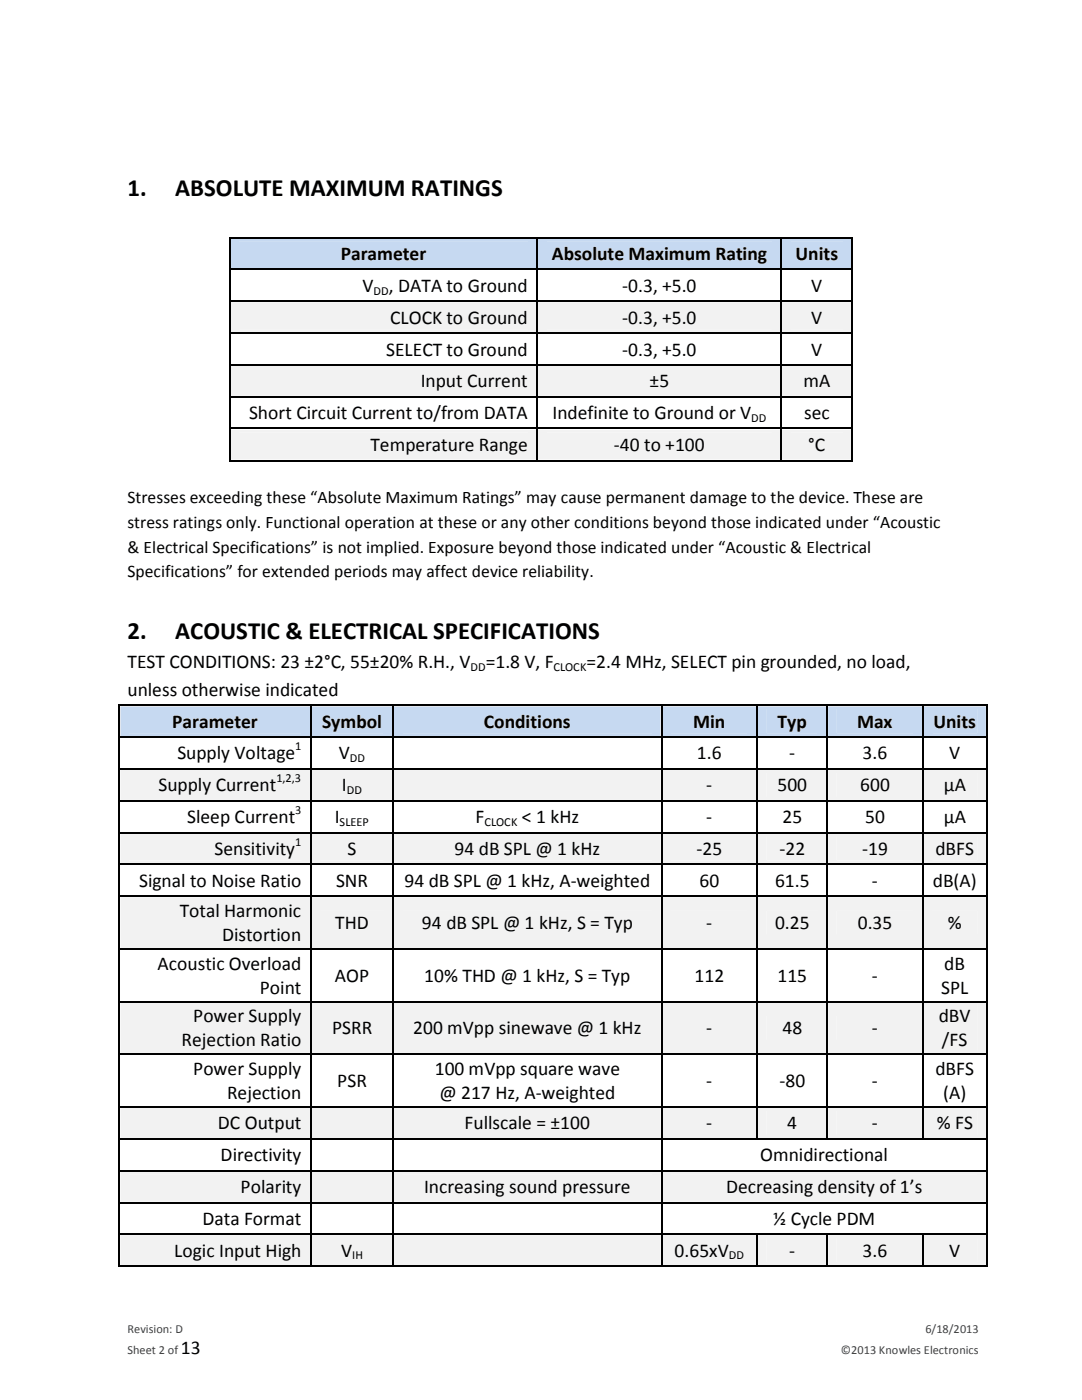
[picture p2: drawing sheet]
<svg xmlns="http://www.w3.org/2000/svg" width="216mm" height="279mm" viewBox="0 0 216 279" stroke-linecap="round" stroke-linejoin="round" font-family="sans-serif">
<defs><g id="words">
<g font-size="5">
<text x="25.4" y="39.1">1.</text>
<text x="35" y="39.1">ABSOLUTE MAXIMUM RATINGS</text>
<text x="25.4" y="127.5">2.</text>
<text x="35" y="127.5">ACOUSTIC &amp; ELECTRICAL SPECIFICATIONS</text>
</g>
<g font-size="3.9">
<text x="68" y="51.9">Parameter</text>
<text x="110.1" y="51.9">Absolute Maximum Rating</text>
<text x="158.7" y="51.9">Units</text>
<text x="72.3" y="58.3">V</text>
<text x="77.6" y="58.3">, DATA to Ground</text>
<text x="124.2" y="58.3">-0.3, +5.0</text>
<text x="161.9" y="58.3">V</text>
<text x="77.9" y="64.6">CLOCK to Ground</text>
<text x="124.2" y="64.6">-0.3, +5.0</text>
<text x="161.9" y="64.6">V</text>
<text x="77" y="71">SELECT to Ground</text>
<text x="124.2" y="71">-0.3, +5.0</text>
<text x="161.9" y="71">V</text>
<text x="83.9" y="77.3">Input Current</text>
<text x="129.6" y="77.3">±5</text>
<text x="160.3" y="77.3">mA</text>
<text x="49.7" y="83.7">Short Circuit Current to/from DATA</text>
<text x="110.2" y="83.7">Indefinite to Ground or V</text>
<text x="160.4" y="83.7">sec</text>
<text x="73.9" y="90">Temperature Range</text>
<text x="122.5" y="90">-40 to +100</text>
<text x="161.3" y="90">°C</text>
<text x="25.4" y="133.4">TEST CONDITIONS: 23 ±2°C, 55±20% R.H., V</text>
<text x="96.9" y="133.4">=1.8 V, F</text>
<text x="117" y="133.4">=2.4 MHz, SELECT pin grounded, no load,</text>
<text x="25.4" y="138.8">unless otherwise indicated</text>
<text x="34.4" y="145.2">Parameter</text>
<text x="64.3" y="145.2">Symbol</text>
<text x="96.6" y="145.2">Conditions</text>
<text x="138.3" y="145.2">Min</text>
<text x="155.2" y="145.2">Typ</text>
<text x="171" y="145.2">Max</text>
<text x="186.3" y="145.2">Units</text>
<text x="35.4" y="151.6">Supply Voltage</text>
<text x="67.6" y="151.6">V</text>
<text x="139.1" y="151.6">1.6</text>
<text x="157.5" y="151.6">-</text>
<text x="172.1" y="151.6">3.6</text>
<text x="189.4" y="151.6">V</text>
<text x="31.6" y="157.9">Supply Current</text>
<text x="68.2" y="157.9">I</text>
<text x="140.9" y="157.9">-</text>
<text x="155.2" y="157.9">500</text>
<text x="171.7" y="157.9">600</text>
<text x="188.3" y="157.9">µA</text>
<text x="37.3" y="164.3">Sleep Current</text>
<text x="66.8" y="164.3">I</text>
<text x="94.9" y="164.3">F</text>
<text x="104.1" y="164.3">&lt; 1 kHz</text>
<text x="140.9" y="164.3">-</text>
<text x="156.1" y="164.3">25</text>
<text x="172.6" y="164.3">50</text>
<text x="188.3" y="164.3">µA</text>
<text x="42.8" y="170.6">Sensitivity</text>
<text x="69.3" y="170.6">S</text>
<text x="90.7" y="170.6">94 dB SPL @ 1 kHz</text>
<text x="139" y="170.6">-25</text>
<text x="155.5" y="170.6">-22</text>
<text x="172" y="170.6">-19</text>
<text x="186.6" y="170.6">dBFS</text>
<text x="27.8" y="177">Signal to Noise Ratio</text>
<text x="67.1" y="177">SNR</text>
<text x="80.7" y="177">94 dB SPL @ 1 kHz, A-weighted</text>
<text x="139.6" y="177">60</text>
<text x="154.6" y="177">61.5</text>
<text x="174" y="177">-</text>
<text x="186.1" y="177">dB(A)</text>
<text x="35.9" y="183">Total Harmonic</text>
<text x="66.9" y="185.4">THD</text>
<text x="84.2" y="185.4">94 dB SPL @ 1 kHz, S = Typ</text>
<text x="140.9" y="185.4">-</text>
<text x="154.6" y="185.4">0.25</text>
<text x="171.2" y="185.4">0.35</text>
<text x="189.1" y="185.4">%</text>
<text x="44.3" y="187.8">Distortion</text>
<text x="31.5" y="193.5">Acoustic Overload</text>
<text x="66.8" y="195.9">AOP</text>
<text x="84.7" y="195.9">10% THD @ 1 kHz, S = Typ</text>
<text x="138.6" y="195.9">112</text>
<text x="155.2" y="195.9">115</text>
<text x="174" y="195.9">-</text>
<text x="188.4" y="193.5">dB</text>
<text x="51.8" y="198.3">Point</text>
<text x="187.8" y="198.3">SPL</text>
<text x="36.2" y="208.8">Rejection Ratio</text>
<text x="38.6" y="204">Power Supply</text>
<text x="66.3" y="206.4">PSRR</text>
<text x="82.5" y="206.4">200 mVpp sinewave @ 1 kHz</text>
<text x="140.9" y="206.4">-</text>
<text x="156.1" y="206.4">48</text>
<text x="174" y="206.4">-</text>
<text x="187.3" y="204">dBV</text>
<text x="188" y="208.8">/FS</text>
<text x="38.6" y="214.6">Power Supply</text>
<text x="86.7" y="214.6">100 mVpp square wave</text>
<text x="186.6" y="214.6">dBFS</text>
<text x="45.3" y="219.3">Rejection</text>
<text x="67.3" y="217">PSR</text>
<text x="87.7" y="219.3">@ 217 Hz, A-weighted</text>
<text x="140.9" y="217">-</text>
<text x="155.5" y="217">-80</text>
<text x="174" y="217">-</text>
<text x="188.2" y="219.3">(A)</text>
<text x="43.5" y="225.4">DC Output</text>
<text x="92.7" y="225.4">Fullscale = ±100</text>
<text x="140.9" y="225.4">-</text>
<text x="157.1" y="225.4">4</text>
<text x="174" y="225.4">-</text>
<text x="186.9" y="225.4">% FS</text>
<text x="44" y="231.7">Directivity</text>
<text x="151.7" y="231.7">Omnidirectional</text>
<text x="48" y="238.1">Polarity</text>
<text x="84.6" y="238.1">Increasing sound pressure</text>
<text x="144.9" y="238.1">Decreasing density of 1’s</text>
<text x="40.4" y="244.4">Data Format</text>
<text x="154.3" y="244.4">½ Cycle PDM</text>
<text x="34.8" y="250.8">Logic Input High</text>
<text x="68.1" y="250.8">V</text>
<text x="134.6" y="250.8">0.65xV</text>
<text x="157.5" y="250.8">-</text>
<text x="172.1" y="250.8">3.6</text>
<text x="189.4" y="250.8">V</text>
<text x="36.1" y="270.3">13</text>
</g>
<g font-size="3.5">
<text x="25.4" y="100.4">Stresses exceeding these “Absolute Maximum Ratings” may cause permanent damage to the device. These are</text>
<text x="25.4" y="105.3">stress ratings only. Functional operation at these or any other conditions beyond those indicated under “Acoustic</text>
<text x="25.4" y="110.3">&amp; Electrical Specifications” is not implied. Exposure beyond those indicated under “Acoustic &amp; Electrical</text>
<text x="25.4" y="115.2">Specifications” for extended periods may affect device reliability.</text>
</g>
<g font-size="2.5">
<text x="74.5" y="58.8">DD</text>
<text x="149.9" y="84.2">DD</text>
<text x="93.9" y="133.9">DD</text>
<text x="110.4" y="133.9">CLOCK</text>
<text x="58.9" y="149.8">1</text>
<text x="69.8" y="152.1">DD</text>
<text x="55.2" y="156.1">1,2,3</text>
<text x="69.2" y="158.5">DD</text>
<text x="58.9" y="162.5">3</text>
<text x="67.8" y="164.8">SLEEP</text>
<text x="96.7" y="164.8">CLOCK</text>
<text x="58.9" y="168.8">1</text>
<text x="70.3" y="251.3">IH</text>
<text x="145.4" y="251.3">DD</text>
</g>
<g font-size="2.5" fill="#404040">
<text x="25.4" y="265.9">Revision: D</text>
<text x="184.7" y="265.9">6/18/2013</text>
<text x="25.4" y="270.3">Sheet 2 of</text>
<text x="167.8" y="270.3">©2013 Knowles Electronics</text>
</g>
</g></defs>
<g fill="#c6d9f1">
<path d="M46.1 47.6h60.9v6h-60.9z"/>
<path d="M47.8 48.3h57.5v4.7h-57.5z"/>
<path d="M107.2 47.6h48.5v6h-48.5z"/>
<path d="M109.1 48.3h44.9v4.7h-44.9z"/>
<path d="M155.9 47.6h14v6h-14z"/>
<path d="M157.8 48.3h10.4v4.7h-10.4z"/>
</g>
<path d="M45.7 47.2h.4v.4h-.4zM45.7 53.6h.4v.3h-.4zM107.1 47.2h.3v.4h-.3zM107.1 53.6h.3v.3h-.3zM155.7 47.2h.3v.4h-.3zM155.7 53.6h.3v.3h-.3zM169.9 47.2h.4v.4h-.4zM169.9 53.6h.4v.3h-.4z" fill="#000"/>
<g fill="none" stroke="#000" stroke-width=".34">
<path d="M45.9 47.6v6M45.9 53.9v6M46.1 47.4h61M46.1 53.8h61M107.2 47.6v6M107.2 53.9v6M107.4 47.4h48.3M107.4 53.8h48.3M155.9 47.6v6M155.9 53.9v6M156 47.4h13.9M156 53.8h13.9"/>
<path d="M170.1 47.6v6M170.1 53.9v6"/>
</g>
<g fill="#f2f2f2">
<path d="M46.1 60.3h60.9v6h-60.9z"/>
<path d="M47.8 61h57.5v4.7h-57.5z"/>
<path d="M107.2 60.3h48.5v6h-48.5z"/>
<path d="M109.1 61h44.9v4.7h-44.9z"/>
<path d="M155.9 60.3h14v6h-14z"/>
<path d="M157.8 61h10.4v4.7h-10.4z"/>
</g>
<path d="M45.7 59.9h.4v.4h-.4zM107.1 59.9h.3v.4h-.3zM155.7 59.9h.3v.4h-.3zM169.9 59.9h.4v.4h-.4z" fill="#000"/>
<path d="M45.9 60.3v6M46.1 60.1h61M107.2 60.3v6M107.4 60.1h48.3M155.9 60.3v6M156 60.1h13.9M170.1 60.3v6" fill="none" stroke="#000" stroke-width=".34"/>
<g fill="#fff">
<path d="M46.1 66.7h60.9v5.9h-60.9z"/>
<path d="M47.8 67.3h57.5v4.8h-57.5z"/>
<path d="M107.2 66.7h48.5v5.9h-48.5z"/>
<path d="M109.1 67.3h44.9v4.8h-44.9z"/>
<path d="M155.9 66.7h14v5.9h-14z"/>
<path d="M157.8 67.3h10.4v4.8h-10.4z"/>
</g>
<path d="M45.7 66.3h.4v.3h-.4zM107.1 66.3h.3v.3h-.3zM155.7 66.3h.3v.3h-.3zM169.9 66.3h.4v.3h-.4z" fill="#000"/>
<path d="M45.9 66.6v6M46.1 66.5h61M107.2 66.6v6M107.4 66.5h48.3M155.9 66.6v6M156 66.5h13.9M170.1 66.6v6" fill="none" stroke="#000" stroke-width=".34"/>
<g fill="#f2f2f2">
<path d="M46.1 73h60.9v6h-60.9z"/>
<path d="M47.8 73.7h57.5v4.7h-57.5z"/>
<path d="M107.2 73h48.5v6h-48.5z"/>
<path d="M109.1 73.7h44.9v4.7h-44.9z"/>
<path d="M155.9 73h14v6h-14z"/>
<path d="M157.8 73.7h10.4v4.7h-10.4z"/>
</g>
<path d="M45.7 72.6h.4v.4h-.4zM107.1 72.6h.3v.4h-.3zM155.7 72.6h.3v.4h-.3zM169.9 72.6h.4v.4h-.4z" fill="#000"/>
<path d="M45.9 73v6M46.1 72.8h61M107.2 73v6M107.4 72.8h48.3M155.9 73v6M156 72.8h13.9M170.1 73v6" fill="none" stroke="#000" stroke-width=".34"/>
<g fill="#fff">
<path d="M46.1 79.4h60.9v5.9h-60.9z"/>
<path d="M47.8 80h57.5v4.8h-57.5z"/>
<path d="M107.2 79.4h48.5v5.9h-48.5z"/>
<path d="M109.1 80h44.9v4.8h-44.9z"/>
<path d="M155.9 79.4h14v5.9h-14z"/>
<path d="M157.8 80h10.4v4.8h-10.4z"/>
</g>
<path d="M45.7 79h.4v.3h-.4zM107.1 79h.3v.3h-.3zM155.7 79h.3v.3h-.3zM169.9 79h.4v.3h-.4z" fill="#000"/>
<path d="M45.9 79.3v6M46.1 79.2h61M107.2 79.3v6M107.4 79.2h48.3M155.9 79.3v6M156 79.2h13.9M170.1 79.3v6" fill="none" stroke="#000" stroke-width=".34"/>
<g fill="#f2f2f2">
<path d="M46.1 85.7h60.9v6h-60.9z"/>
<path d="M47.8 86.4h57.5v4.7h-57.5z"/>
<path d="M107.2 85.7h48.5v6h-48.5z"/>
<path d="M109.1 86.4h44.9v4.7h-44.9z"/>
<path d="M155.9 85.7h14v6h-14z"/>
<path d="M157.8 86.4h10.4v4.7h-10.4z"/>
</g>
<path d="M45.7 85.3h.4v.4h-.4zM45.7 91.7h.4v.4h-.4zM107.1 85.3h.3v.4h-.3zM107.1 91.7h.3v.4h-.3zM155.7 85.3h.3v.4h-.3zM155.7 91.7h.3v.4h-.3zM169.9 85.3h.4v.4h-.4zM169.9 91.7h.4v.4h-.4z" fill="#000"/>
<path d="M45.9 85.7v6M46.1 85.5h61M46.1 91.9h61M107.2 85.7v6M107.4 85.5h48.3M107.4 91.9h48.3M155.9 85.7v6M156 85.5h13.9M156 91.9h13.9M170.1 85.7v6" fill="none" stroke="#000" stroke-width=".34"/>
<g fill="#c6d9f1">
<path d="M24 141h37.8v5.9h-37.8z"/>
<path d="M25.7 141.6h34.5v4.7h-34.5z"/>
<path d="M62.2 141h16v5.9h-16z"/>
<path d="M64 141.6h12.5v4.7h-12.5z"/>
<path d="M78.6 141h53.2v5.9h-53.2z"/>
<path d="M80.3 141.6h49.8v4.7h-49.8z"/>
<path d="M132.2 141h18.7v5.9h-18.7z"/>
<path d="M133.9 141.6h15.2v4.7h-15.2z"/>
<path d="M151.3 141h13.6v5.9h-13.6z"/>
<path d="M153 141.6h10.2v4.7h-10.2z"/>
<path d="M165.3 141h18.7v5.9h-18.7z"/>
<path d="M167 141.6h15.2v4.7h-15.2z"/>
<path d="M184.3 141h12.4v5.9h-12.4z"/>
<path d="M186.1 141.6h8.9v4.7h-8.9z"/>
</g>
<path d="M23.7 140.6h.3v.3h-.3zM61.9 140.6h.3v.3h-.3zM78.3 140.6h.3v.3h-.3zM131.8 140.6h.4v.3h-.4zM150.9 140.6h.4v.3h-.4zM164.9 140.6h.3v.3h-.3zM184 140.6h.3v.3h-.3zM196.7 140.6h.4v.3h-.4z" fill="#000"/>
<g fill="none" stroke="#000" stroke-width=".34">
<path d="M23.8 140.9v6M24 140.8h37.9M62.1 140.9v6M62.2 140.8h16.1M78.4 140.9v6M78.6 140.8h53.2M132 140.9v6M132.2 140.8h18.7M151.1 140.9v6M151.3 140.8h13.6M165.1 140.9v6M165.2 140.8h18.8"/>
<path d="M184.1 140.9v6M184.3 140.8h12.4M196.9 140.9v6"/>
</g>
<g fill="#fff">
<path d="M24 147.3h37.8v6h-37.8z"/>
<path d="M25.7 147.9h34.5v4.8h-34.5z"/>
<path d="M62.2 147.3h16v6h-16z"/>
<path d="M64 147.9h12.5v4.8h-12.5z"/>
<path d="M78.6 147.3h53.2v6h-53.2z"/>
<path d="M80.3 147.9h49.8v4.8h-49.8z"/>
<path d="M132.2 147.3h18.7v6h-18.7z"/>
<path d="M133.9 147.9h15.2v4.8h-15.2z"/>
<path d="M151.3 147.3h13.6v6h-13.6z"/>
<path d="M153 147.9h10.2v4.8h-10.2z"/>
<path d="M165.3 147.3h18.7v6h-18.7z"/>
<path d="M167 147.9h15.2v4.8h-15.2z"/>
<path d="M184.3 147.3h12.4v6h-12.4z"/>
<path d="M186.1 147.9h8.9v4.8h-8.9z"/>
</g>
<path d="M23.7 146.9h.3v.4h-.3zM61.9 146.9h.3v.4h-.3zM78.3 146.9h.3v.4h-.3zM131.8 146.9h.4v.4h-.4zM150.9 146.9h.4v.4h-.4zM164.9 146.9h.3v.4h-.3zM184 146.9h.3v.4h-.3zM196.7 146.9h.4v.4h-.4z" fill="#000"/>
<g fill="none" stroke="#000" stroke-width=".34">
<path d="M23.8 147.3v6M24 147.1h37.9M62.1 147.3v6M62.2 147.1h16.1M78.4 147.3v6M78.6 147.1h53.2M132 147.3v6M132.2 147.1h18.7M151.1 147.3v6M151.3 147.1h13.6M165.1 147.3v6M165.2 147.1h18.8"/>
<path d="M184.1 147.3v6M184.3 147.1h12.4M196.9 147.3v6"/>
</g>
<g fill="#f2f2f2">
<path d="M24 153.7h37.8v5.9h-37.8z"/>
<path d="M25.7 154.3h34.5v4.7h-34.5z"/>
<path d="M62.2 153.7h16v5.9h-16z"/>
<path d="M64 154.3h12.5v4.7h-12.5z"/>
<path d="M78.6 153.7h53.2v5.9h-53.2z"/>
<path d="M80.3 154.3h49.8v4.7h-49.8z"/>
<path d="M132.2 153.7h18.7v5.9h-18.7z"/>
<path d="M133.9 154.3h15.2v4.7h-15.2z"/>
<path d="M151.3 153.7h13.6v5.9h-13.6z"/>
<path d="M153 154.3h10.2v4.7h-10.2z"/>
<path d="M165.3 153.7h18.7v5.9h-18.7z"/>
<path d="M167 154.3h15.2v4.7h-15.2z"/>
<path d="M184.3 153.7h12.4v5.9h-12.4z"/>
<path d="M186.1 154.3h8.9v4.7h-8.9z"/>
</g>
<path d="M23.7 153.3h.3v.3h-.3zM61.9 153.3h.3v.3h-.3zM78.3 153.3h.3v.3h-.3zM131.8 153.3h.4v.3h-.4zM150.9 153.3h.4v.3h-.4zM164.9 153.3h.3v.3h-.3zM184 153.3h.3v.3h-.3zM196.7 153.3h.4v.3h-.4z" fill="#000"/>
<g fill="none" stroke="#000" stroke-width=".34">
<path d="M23.8 153.6v6M24 153.5h37.9M62.1 153.6v6M62.2 153.5h16.1M78.4 153.6v6M78.6 153.5h53.2M132 153.6v6M132.2 153.5h18.7M151.1 153.6v6M151.3 153.5h13.6M165.1 153.6v6M165.2 153.5h18.8"/>
<path d="M184.1 153.6v6M184.3 153.5h12.4M196.9 153.6v6"/>
</g>
<g fill="#fff">
<path d="M24 160h37.8v6h-37.8z"/>
<path d="M25.7 160.6h34.5v4.8h-34.5z"/>
<path d="M62.2 160h16v6h-16z"/>
<path d="M64 160.6h12.5v4.8h-12.5z"/>
<path d="M78.6 160h53.2v6h-53.2z"/>
<path d="M80.3 160.6h49.8v4.8h-49.8z"/>
<path d="M132.2 160h18.7v6h-18.7z"/>
<path d="M133.9 160.6h15.2v4.8h-15.2z"/>
<path d="M151.3 160h13.6v6h-13.6z"/>
<path d="M153 160.6h10.2v4.8h-10.2z"/>
<path d="M165.3 160h18.7v6h-18.7z"/>
<path d="M167 160.6h15.2v4.8h-15.2z"/>
<path d="M184.3 160h12.4v6h-12.4z"/>
<path d="M186.1 160.6h8.9v4.8h-8.9z"/>
</g>
<path d="M23.7 159.6h.3v.4h-.3zM61.9 159.6h.3v.4h-.3zM78.3 159.6h.3v.4h-.3zM131.8 159.6h.4v.4h-.4zM150.9 159.6h.4v.4h-.4zM164.9 159.6h.3v.4h-.3zM184 159.6h.3v.4h-.3zM196.7 159.6h.4v.4h-.4z" fill="#000"/>
<g fill="none" stroke="#000" stroke-width=".34">
<path d="M23.8 160v6M24 159.8h37.9M62.1 160v6M62.2 159.8h16.1M78.4 160v6M78.6 159.8h53.2M132 160v6M132.2 159.8h18.7M151.1 160v6M151.3 159.8h13.6M165.1 160v6M165.2 159.8h18.8"/>
<path d="M184.1 160v6M184.3 159.8h12.4M196.9 160v6"/>
</g>
<g fill="#f2f2f2">
<path d="M24 166.4h37.8v5.9h-37.8z"/>
<path d="M25.7 167h34.5v4.7h-34.5z"/>
<path d="M62.2 166.4h16v5.9h-16z"/>
<path d="M64 167h12.5v4.7h-12.5z"/>
<path d="M78.6 166.4h53.2v5.9h-53.2z"/>
<path d="M80.3 167h49.8v4.7h-49.8z"/>
<path d="M132.2 166.4h18.7v5.9h-18.7z"/>
<path d="M133.9 167h15.2v4.7h-15.2z"/>
<path d="M151.3 166.4h13.6v5.9h-13.6z"/>
<path d="M153 167h10.2v4.7h-10.2z"/>
<path d="M165.3 166.4h18.7v5.9h-18.7z"/>
<path d="M167 167h15.2v4.7h-15.2z"/>
<path d="M184.3 166.4h12.4v5.9h-12.4z"/>
<path d="M186.1 167h8.9v4.7h-8.9z"/>
</g>
<path d="M23.7 166h.3v.3h-.3zM61.9 166h.3v.3h-.3zM78.3 166h.3v.3h-.3zM131.8 166h.4v.3h-.4zM150.9 166h.4v.3h-.4zM164.9 166h.3v.3h-.3zM184 166h.3v.3h-.3zM196.7 166h.4v.3h-.4z" fill="#000"/>
<g fill="none" stroke="#000" stroke-width=".34">
<path d="M23.8 166.3v6M24 166.2h37.9M62.1 166.3v6M62.2 166.2h16.1M78.4 166.3v6M78.6 166.2h53.2M132 166.3v6M132.2 166.2h18.7M151.1 166.3v6M151.3 166.2h13.6M165.1 166.3v6M165.2 166.2h18.8"/>
<path d="M184.1 166.3v6M184.3 166.2h12.4M196.9 166.3v6"/>
</g>
<g fill="#fff">
<path d="M24 172.7h37.8v6h-37.8z"/>
<path d="M25.7 173.3h34.5v4.8h-34.5z"/>
<path d="M62.2 172.7h16v6h-16z"/>
<path d="M64 173.3h12.5v4.8h-12.5z"/>
<path d="M78.6 172.7h53.2v6h-53.2z"/>
<path d="M80.3 173.3h49.8v4.8h-49.8z"/>
<path d="M132.2 172.7h18.7v6h-18.7z"/>
<path d="M133.9 173.3h15.2v4.8h-15.2z"/>
<path d="M151.3 172.7h13.6v6h-13.6z"/>
<path d="M153 173.3h10.2v4.8h-10.2z"/>
<path d="M165.3 172.7h18.7v6h-18.7z"/>
<path d="M167 173.3h15.2v4.8h-15.2z"/>
<path d="M184.3 172.7h12.4v6h-12.4z"/>
<path d="M186.1 173.3h8.9v4.8h-8.9z"/>
</g>
<path d="M23.7 172.3h.3v.4h-.3zM61.9 172.3h.3v.4h-.3zM78.3 172.3h.3v.4h-.3zM131.8 172.3h.4v.4h-.4zM150.9 172.3h.4v.4h-.4zM164.9 172.3h.3v.4h-.3zM184 172.3h.3v.4h-.3zM196.7 172.3h.4v.4h-.4z" fill="#000"/>
<g fill="none" stroke="#000" stroke-width=".34">
<path d="M23.8 172.7v6M24 172.5h37.9M62.1 172.7v6M62.2 172.5h16.1M78.4 172.7v6M78.6 172.5h53.2M132 172.7v6M132.2 172.5h18.7M151.1 172.7v6M151.3 172.5h13.6M165.1 172.7v6M165.2 172.5h18.8"/>
<path d="M184.1 172.7v6M184.3 172.5h12.4M196.9 172.7v6"/>
</g>
<g fill="#f2f2f2">
<path d="M24 179.1h37.8v10.1h-37.8z"/>
<path d="M25.7 179.4h34.5v4.8h-34.5z"/>
<path d="M25.7 184.2h34.5v4.6h-34.5z"/>
<path d="M62.2 179.1h16v10.1h-16z"/>
<path d="M64 181.8h12.5v4.7h-12.5z"/>
<path d="M78.6 179.1h53.2v10.1h-53.2z"/>
<path d="M80.3 181.8h49.8v4.7h-49.8z"/>
<path d="M132.2 179.1h18.7v10.1h-18.7z"/>
<path d="M133.9 181.8h15.2v4.7h-15.2z"/>
<path d="M151.3 179.1h13.6v10.1h-13.6z"/>
<path d="M153 181.8h10.2v4.7h-10.2z"/>
<path d="M165.3 179.1h18.7v10.1h-18.7z"/>
<path d="M167 181.8h15.2v4.7h-15.2z"/>
<path d="M184.3 179.1h12.4v10.1h-12.4z"/>
<path d="M186.1 181.8h8.9v4.7h-8.9z"/>
</g>
<path d="M23.7 178.7h.3v.3h-.3zM61.9 178.7h.3v.3h-.3zM78.3 178.7h.3v.3h-.3zM131.8 178.7h.4v.3h-.4zM150.9 178.7h.4v.3h-.4zM164.9 178.7h.3v.3h-.3zM184 178.7h.3v.3h-.3zM196.7 178.7h.4v.3h-.4z" fill="#000"/>
<g fill="none" stroke="#000" stroke-width=".34">
<path d="M23.8 179v10.2M24 178.9h37.9M62.1 179v10.2M62.2 178.9h16.1M78.4 179v10.2M78.6 178.9h53.2M132 179v10.2M132.2 178.9h18.7M151.1 179v10.2M151.3 178.9h13.6M165.1 179v10.2M165.2 178.9h18.8"/>
<path d="M184.1 179v10.2M184.3 178.9h12.4M196.9 179v10.2"/>
</g>
<g fill="#fff">
<path d="M24 189.6h37.8v10.1h-37.8z"/>
<path d="M25.7 189.9h34.5v4.7h-34.5z"/>
<path d="M25.7 194.6h34.5v4.8h-34.5z"/>
<path d="M62.2 189.6h16v10.1h-16z"/>
<path d="M64 192.3h12.5v4.7h-12.5z"/>
<path d="M78.6 189.6h53.2v10.1h-53.2z"/>
<path d="M80.3 192.3h49.8v4.7h-49.8z"/>
<path d="M132.2 189.6h18.7v10.1h-18.7z"/>
<path d="M133.9 192.3h15.2v4.7h-15.2z"/>
<path d="M151.3 189.6h13.6v10.1h-13.6z"/>
<path d="M153 192.3h10.2v4.7h-10.2z"/>
<path d="M165.3 189.6h18.7v10.1h-18.7z"/>
<path d="M167 192.3h15.2v4.7h-15.2z"/>
<path d="M184.3 189.6h12.4v10.1h-12.4z"/>
<path d="M186.1 189.9h8.9v4.7h-8.9z"/>
<path d="M186.1 194.6h8.9v4.8h-8.9z"/>
</g>
<path d="M23.7 189.2h.3v.4h-.3zM61.9 189.2h.3v.4h-.3zM78.3 189.2h.3v.4h-.3zM131.8 189.2h.4v.4h-.4zM150.9 189.2h.4v.4h-.4zM164.9 189.2h.3v.4h-.3zM184 189.2h.3v.4h-.3zM196.7 189.2h.4v.4h-.4z" fill="#000"/>
<g fill="none" stroke="#000" stroke-width=".34">
<path d="M23.8 189.6v10.1M24 189.4h37.9M62.1 189.6v10.1M62.2 189.4h16.1M78.4 189.6v10.1M78.6 189.4h53.2M132 189.6v10.1M132.2 189.4h18.7M151.1 189.6v10.1M151.3 189.4h13.6M165.1 189.6v10.1M165.2 189.4h18.8"/>
<path d="M184.1 189.6v10.1M184.3 189.4h12.4M196.9 189.6v10.1"/>
</g>
<g fill="#f2f2f2">
<path d="M24 200.1h37.8v10.1h-37.8z"/>
<path d="M25.7 200.4h34.5v4.7h-34.5z"/>
<path d="M25.7 205.1h34.5v4.8h-34.5z"/>
<path d="M62.2 200.1h16v10.1h-16z"/>
<path d="M64 202.8h12.5v4.7h-12.5z"/>
<path d="M78.6 200.1h53.2v10.1h-53.2z"/>
<path d="M80.3 202.8h49.8v4.7h-49.8z"/>
<path d="M132.2 200.1h18.7v10.1h-18.7z"/>
<path d="M133.9 202.8h15.2v4.7h-15.2z"/>
<path d="M151.3 200.1h13.6v10.1h-13.6z"/>
<path d="M153 202.8h10.2v4.7h-10.2z"/>
<path d="M165.3 200.1h18.7v10.1h-18.7z"/>
<path d="M167 202.8h15.2v4.7h-15.2z"/>
<path d="M184.3 200.1h12.4v10.1h-12.4z"/>
<path d="M186.1 200.4h8.9v4.7h-8.9z"/>
<path d="M186.1 205.1h8.9v4.8h-8.9z"/>
</g>
<path d="M23.7 199.7h.3v.4h-.3zM61.9 199.7h.3v.4h-.3zM78.3 199.7h.3v.4h-.3zM131.8 199.7h.4v.4h-.4zM150.9 199.7h.4v.4h-.4zM164.9 199.7h.3v.4h-.3zM184 199.7h.3v.4h-.3zM196.7 199.7h.4v.4h-.4z" fill="#000"/>
<g fill="none" stroke="#000" stroke-width=".34">
<path d="M24 199.9h37.9M62.2 199.9h16.1M78.6 199.9h53.2M132.2 199.9h18.7M151.3 199.9h13.6M165.2 199.9h18.8M184.3 199.9h12.4M23.8 200.1v10.1M62.1 200.1v10.1M78.4 200.1v10.1M132 200.1v10.1M151.1 200.1v10.1"/>
<path d="M165.1 200.1v10.1M184.1 200.1v10.1M196.9 200.1v10.1"/>
</g>
<g fill="#fff">
<path d="M24 210.6h37.8v10.2h-37.8z"/>
<path d="M25.7 210.9h34.5v4.8h-34.5z"/>
<path d="M25.7 215.7h34.5v4.7h-34.5z"/>
<path d="M62.2 210.6h16v10.2h-16z"/>
<path d="M64 213.3h12.5v4.7h-12.5z"/>
<path d="M78.6 210.6h53.2v10.2h-53.2z"/>
<path d="M80.3 210.9h49.8v4.8h-49.8z"/>
<path d="M80.3 215.7h49.8v4.7h-49.8z"/>
<path d="M132.2 210.6h18.7v10.2h-18.7z"/>
<path d="M133.9 213.3h15.2v4.7h-15.2z"/>
<path d="M151.3 210.6h13.6v10.2h-13.6z"/>
<path d="M153 213.3h10.2v4.7h-10.2z"/>
<path d="M165.3 210.6h18.7v10.2h-18.7z"/>
<path d="M167 213.3h15.2v4.7h-15.2z"/>
<path d="M184.3 210.6h12.4v10.2h-12.4z"/>
<path d="M186.1 210.9h8.9v4.8h-8.9z"/>
<path d="M186.1 215.7h8.9v4.7h-8.9z"/>
</g>
<path d="M23.7 210.2h.3v.4h-.3zM61.9 210.2h.3v.4h-.3zM78.3 210.2h.3v.4h-.3zM131.8 210.2h.4v.4h-.4zM150.9 210.2h.4v.4h-.4zM164.9 210.2h.3v.4h-.3zM184 210.2h.3v.4h-.3zM196.7 210.2h.4v.4h-.4z" fill="#000"/>
<g fill="none" stroke="#000" stroke-width=".34">
<path d="M23.8 210.6v10.2M24 210.4h37.9M62.1 210.6v10.2M62.2 210.4h16.1M78.4 210.6v10.2M78.6 210.4h53.2M132 210.6v10.2M132.2 210.4h18.7M151.1 210.6v10.2M151.3 210.4h13.6M165.1 210.6v10.2M165.2 210.4h18.8"/>
<path d="M184.1 210.6v10.2M184.3 210.4h12.4M196.9 210.6v10.2"/>
</g>
<g fill="#f2f2f2">
<path d="M24 221.1h37.8v6h-37.8z"/>
<path d="M25.7 221.7h34.5v4.8h-34.5z"/>
<path d="M62.2 221.1h16v6h-16z"/>
<path d="M64 224.1h12.5v3h-12.5z"/>
<path d="M78.6 221.1h53.2v6h-53.2z"/>
<path d="M80.3 221.7h49.8v4.8h-49.8z"/>
<path d="M132.2 221.1h18.7v6h-18.7z"/>
<path d="M133.9 221.7h15.2v4.8h-15.2z"/>
<path d="M151.3 221.1h13.6v6h-13.6z"/>
<path d="M153 221.7h10.2v4.8h-10.2z"/>
<path d="M165.3 221.1h18.7v6h-18.7z"/>
<path d="M167 221.7h15.2v4.8h-15.2z"/>
<path d="M184.3 221.1h12.4v6h-12.4z"/>
<path d="M186.1 221.7h8.9v4.8h-8.9z"/>
</g>
<path d="M23.7 220.8h.3v.3h-.3zM61.9 220.8h.3v.3h-.3zM78.3 220.8h.3v.3h-.3zM131.8 220.8h.4v.3h-.4zM150.9 220.8h.4v.3h-.4zM164.9 220.8h.3v.3h-.3zM184 220.8h.3v.3h-.3zM196.7 220.8h.4v.3h-.4z" fill="#000"/>
<g fill="none" stroke="#000" stroke-width=".34">
<path d="M23.8 221.1v6M24 220.9h37.9M62.1 221.1v6M62.2 220.9h16.1M78.4 221.1v6M78.6 220.9h53.2M132 221.1v6M132.2 220.9h18.7M151.1 221.1v6M151.3 220.9h13.6M165.1 221.1v6M165.2 220.9h18.8"/>
<path d="M184.1 221.1v6M184.3 220.9h12.4M196.9 221.1v6"/>
</g>
<g fill="#fff">
<path d="M24 227.5h37.8v6h-37.8z"/>
<path d="M25.7 228.1h34.5v4.7h-34.5z"/>
<path d="M62.2 227.5h16v6h-16z"/>
<path d="M64 230.5h12.5v3h-12.5z"/>
<path d="M78.6 227.5h53.2v6h-53.2z"/>
<path d="M80.3 228.1h49.8v4.7h-49.8z"/>
<path d="M132.2 227.5h64.5v6h-64.5z"/>
<path d="M133.9 228.1h61.1v4.7h-61.1z"/>
</g>
<path d="M23.7 227.1h.3v.4h-.3zM61.9 227.1h.3v.4h-.3zM78.3 227.1h.3v.4h-.3zM131.8 227.1h.4v.4h-.4zM150.9 227.1h.4v.4h-.4zM164.9 227.1h.3v.4h-.3zM184 227.1h.3v.4h-.3zM196.7 227.1h.4v.4h-.4z" fill="#000"/>
<path d="M23.8 227.5v6M24 227.3h37.9M62.1 227.5v6M62.2 227.3h16.1M78.4 227.5v6M78.6 227.3h53.2M132 227.5v6M132.2 227.3h18.7M151.3 227.3h13.6M165.2 227.3h18.8M184.3 227.3h12.4M196.9 227.5v6" fill="none" stroke="#000" stroke-width=".34"/>
<g fill="#f2f2f2">
<path d="M24 233.8h37.8v6h-37.8z"/>
<path d="M25.7 234.4h34.5v4.8h-34.5z"/>
<path d="M62.2 233.8h16v6h-16z"/>
<path d="M64 236.8h12.5v3h-12.5z"/>
<path d="M78.6 233.8h53.2v6h-53.2z"/>
<path d="M80.3 234.4h49.8v4.8h-49.8z"/>
<path d="M132.2 233.8h64.5v6h-64.5z"/>
<path d="M133.9 234.4h61.1v4.8h-61.1z"/>
</g>
<path d="M23.7 233.5h.3v.3h-.3zM61.9 233.5h.3v.3h-.3zM78.3 233.5h.3v.3h-.3zM131.8 233.5h.4v.3h-.4zM196.7 233.5h.4v.3h-.4z" fill="#000"/>
<path d="M23.8 233.8v6M24 233.6h37.9M62.1 233.8v6M62.2 233.6h16.1M78.4 233.8v6M78.6 233.6h53.2M132 233.8v6M132.2 233.6h64.5M196.9 233.8v6" fill="none" stroke="#000" stroke-width=".34"/>
<g fill="#fff">
<path d="M24 240.2h37.8v6h-37.8z"/>
<path d="M25.7 240.8h34.5v4.7h-34.5z"/>
<path d="M62.2 240.2h16v6h-16z"/>
<path d="M64 243.2h12.5v3h-12.5z"/>
<path d="M78.6 240.2h53.2v6h-53.2z"/>
<path d="M80.3 240.8h49.8v4.7h-49.8z"/>
<path d="M132.2 240.2h64.5v6h-64.5z"/>
<path d="M133.9 240.8h61.1v4.7h-61.1z"/>
</g>
<path d="M23.7 239.8h.3v.4h-.3zM61.9 239.8h.3v.4h-.3zM78.3 239.8h.3v.4h-.3zM131.8 239.8h.4v.4h-.4zM196.7 239.8h.4v.4h-.4z" fill="#000"/>
<path d="M24 240h37.9M62.2 240h16.1M78.6 240h53.2M132.2 240h64.5M23.8 240.2v6M62.1 240.2v6M78.4 240.2v6M132 240.2v6M196.9 240.2v6" fill="none" stroke="#000" stroke-width=".34"/>
<g fill="#f2f2f2">
<path d="M24 246.5h37.8v6h-37.8z"/>
<path d="M25.7 247.1h34.5v4.8h-34.5z"/>
<path d="M62.2 246.5h16v6h-16z"/>
<path d="M64 247.1h12.5v4.8h-12.5z"/>
<path d="M78.6 246.5h53.2v6h-53.2z"/>
<path d="M80.3 247.1h49.8v4.8h-49.8z"/>
<path d="M132.2 246.5h18.7v6h-18.7z"/>
<path d="M133.9 247.1h15.2v4.8h-15.2z"/>
<path d="M151.3 246.5h13.6v6h-13.6z"/>
<path d="M153 247.1h10.2v4.8h-10.2z"/>
<path d="M165.3 246.5h18.7v6h-18.7z"/>
<path d="M167 247.1h15.2v4.8h-15.2z"/>
<path d="M184.3 246.5h12.4v6h-12.4z"/>
<path d="M186.1 247.1h8.9v4.8h-8.9z"/>
</g>
<g fill="#000">
<path d="M23.7 246.2h.3v.3h-.3zM23.7 252.5h.3v.4h-.3zM61.9 246.2h.3v.3h-.3zM61.9 252.5h.3v.4h-.3zM78.3 246.2h.3v.3h-.3zM78.3 252.5h.3v.4h-.3zM131.8 246.2h.4v.3h-.4zM131.8 252.5h.4v.4h-.4zM150.9 246.2h.4v.3h-.4zM150.9 252.5h.4v.4h-.4zM164.9 246.2h.3v.3h-.3zM164.9 252.5h.3v.4h-.3z"/>
<path d="M184 246.2h.3v.3h-.3zM184 252.5h.3v.4h-.3zM196.7 246.2h.4v.3h-.4zM196.7 252.5h.4v.4h-.4z"/>
</g>
<g fill="none" stroke="#000" stroke-width=".34">
<path d="M23.8 246.5v6M24 246.3h37.9M24 252.7h37.9M62.1 246.5v6M62.2 246.3h16.1M62.2 252.7h16.1M78.4 246.5v6M78.6 246.3h53.2M78.6 252.7h53.2M132 246.5v6M132.2 246.3h18.7M132.2 252.7h18.7"/>
<path d="M151.1 246.5v6M151.3 246.3h13.6M151.3 252.7h13.6M165.1 246.5v6M165.2 246.3h18.8M165.2 252.7h18.8M184.1 246.5v6M184.3 246.3h12.4M184.3 252.7h12.4M196.9 246.5v6"/>
</g>
<use href="#words"/>
</svg>
